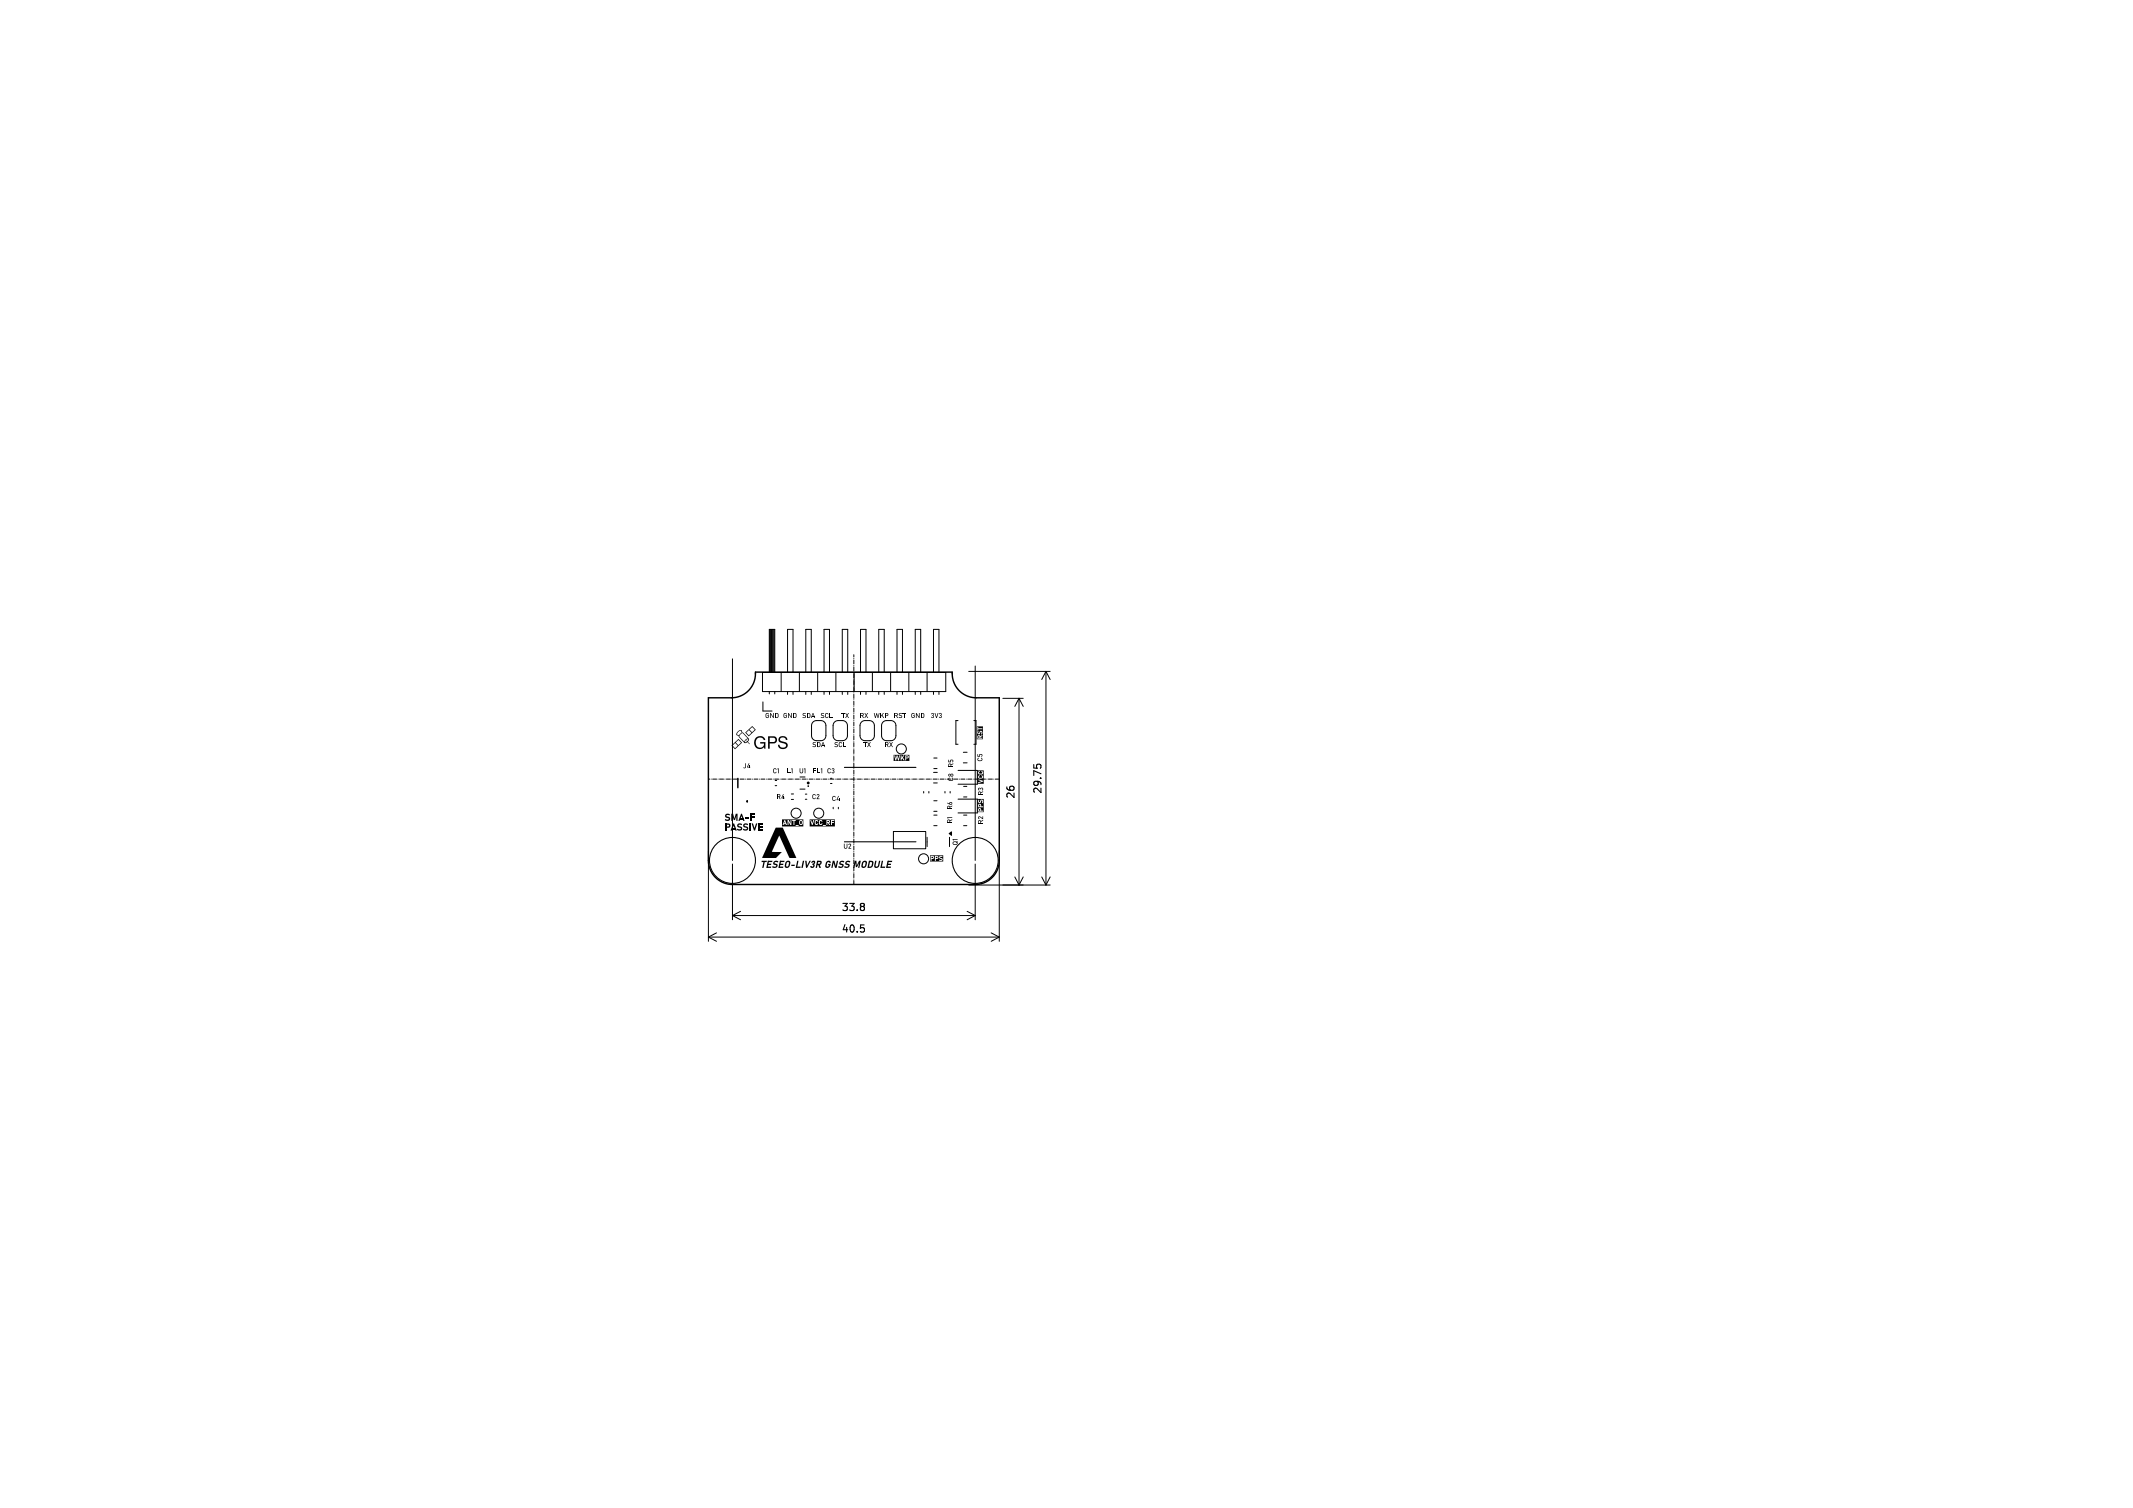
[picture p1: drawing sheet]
<svg xmlns="http://www.w3.org/2000/svg" width="297mm" height="210mm" viewBox="0 0 297 210" stroke-linecap="round" stroke-linejoin="round" font-family="sans-serif">
<defs><g id="words">
<g font-size="1.4">
<text x="141.5" y="111.3" transform="rotate(-90 141.5 111.3)">26</text>
<text x="145.2" y="110.6" transform="rotate(-90 145.2 110.6)">29.75</text>
<text x="117.1" y="130.1">40.5</text>
<text x="117.1" y="127.1">33.8</text>
</g>
</g></defs>
<g fill="none" stroke="#000" stroke-width=".2">
<path d="M98.6 97.2h3.2a3.4 3.4 0 0 0 3.4-3.6h27.4a3.4 3.4 0 0 0 3.3 3.6h3.2v22.6a3.4 3.4 0 0 1-3.3 3.4h-33.8a3.4 3.4 0 0 1-3.4-3.4zM102.7 108.4v1.3"/>
<circle cx="112.5" cy="109" r=".1"/>
</g>
<g fill="none" stroke="#000" stroke-width=".14">
<path d="M102 91.8v28M106.2 93.7h25.5v2.6h-25.5zM106.2 97.8v1.2h1.3M107.1 93.7v-6h.8v6M107.1 96.3v.3M107.2 87.7v6M107.3 87.7v6M107.4 87.7v6M107.5 87.7v6M107.7 87.7v6M107.8 87.7v6M107.9 96.3v.3"/>
<path d="M108.8 93.7v2.6M109.7 93.7v-6h.7v6M109.7 96.3v.4M110.4 96.3v.4M111.3 93.7v2.6M112.2 93.7v-6h.8v6M112.2 96.3v.4M113 96.3v.4M113.9 93.7v2.6M114.7 93.7v-6h.8v6M114.7 96.3v.4M115.5 96.3v.4"/>
<path d="M116.4 93.7v2.6M117.3 93.7v-6h.7v6M117.3 96.3v.4M118 96.3v.4M118.9 91.2v.3M118.9 91.7h.1M118.9 91.9v.6M118.9 92.7h.1M118.9 92.9v.5M118.9 93.6h.1M118.9 93.8v.6M118.9 94.6h.1"/>
<path d="M118.9 94.8v.5M118.9 95.5h.1M118.9 95.7v.6M118.9 96.5h.1M118.9 96.7v.6M118.9 97.5h.1M118.9 97.7v.5M118.9 98.4h.1M118.9 98.6v.6M118.9 99.4h.1M118.9 99.6v.5M118.9 93.7v2.6"/>
<path d="M119.8 93.7v-6h.8v6M119.8 96.3v.4M120.6 96.3v.4M121.5 93.7v2.6M122.4 93.7v-6h.7v6M122.4 96.3v.4M123.1 96.3v.4M124 93.7v2.6M124.9 93.7v-6h.8v6M124.9 96.3v.4M125.7 96.3v.4M126.6 93.7v2.6"/>
<path d="M127.4 93.7v-6h.8v6M127.4 96.3v.4M128.2 96.3v.4M129.1 93.7v2.6M130 93.7v-6h.7v6M130 96.3v.4M130.7 96.3v.4M134.9 93.5h11.3M135.8 92.8v27M139.6 97.3h2.9M141.9 97.3v26M141.9 97.3l.6 1.1"/>
<path d="M141.9 97.3l-.6 1.1M145.6 93.5v29.8M145.6 93.5l.6 1.1M145.6 93.5l-.5 1.1M98.6 118.5v12.6M98.6 108.5h.2M99 108.5h.1M99.2 108.5h.6M100 108.5h.1M100.2 108.5h.5M100.9 108.5h.1M101.1 108.5h.6"/>
<path d="M101.9 108.5h.1M102.1 108.5h.6M102.9 108.5h.1M103.1 108.5h.5M103.8 108.5h.1M104 108.5h.6M104.8 108.5h.1M105 108.5h.5M105.7 108.5h.1M105.9 108.5h.6M106.7 108.5h.1M106.9 108.5h.6"/>
<path d="M107.7 108.5h.1M107.9 108.5h.5M107.9 108.7h.2M107.9 109.4h.2M108.6 108.5h.1M108.8 108.5h.6M109.6 108.5h.1M109.8 108.5h.5M110.2 110.6h.3M110.2 111.3h.3M110.5 108.5h.1M110.7 108.5h.6"/>
<path d="M111.4 109.9h.7M111.4 108.2h.7M111.5 108.5h.1M111.7 108.5h.6M112.1 111.3h.2M112.1 110.6h.2M112.5 108.5h.1M112.7 108.5h.5M113.2 100.6l.4-.2h.7a.7 .7 0 0 1 .7 .7v1.3a.7 .7 0 0 1-.7 .8l-.6-.1a.7 .7 0 0 1-.7-.6v-1.5zM113.4 108.5h.1M113.6 108.5h.6M114.4 108.5h.1"/>
<path d="M114.6 108.5h.5M115.3 108.5h.1M115.5 108.5h.6M115.6 108.4h.2M115.6 109.1h.2M116 112.4v.2M116.2 100.6l.4-.2h.7a.7 .7 0 0 1 .7 .7v1.3a.7 .7 0 0 1-.7 .8l-.6-.1a.7 .7 0 0 1-.7-.6v-1.5zM116.3 108.5h.1M116.5 108.5h.6M116.7 112.4v.2M117.3 108.5h.1M117.5 108.5h.5"/>
<path d="M118.2 108.5h.1M118.4 108.5h.6M118.9 100.3h.1M118.9 100.5v.6M118.9 101.3h.1M118.9 101.5v.6M118.9 102.3h.1M118.9 102.5v.5M118.9 103.2h.1M118.9 103.4v.6M118.9 104.2h.1M118.9 104.4v.5"/>
<path d="M118.9 105.1h.1M118.9 105.3v.6M118.9 106.1h.1M118.9 106.3v.6M118.9 107.1h.1M118.9 107.3v.5M118.9 108h.1M118.9 108.2v.6M118.9 109h.1M118.9 109.2v.5M118.9 109.9h.1M118.9 110.1v.6"/>
<path d="M118.9 110.9h.1M118.9 111.1v.6M118.9 111.9h.1M118.9 112.1v.5M118.9 112.8h.1M118.9 113v.6M118.9 113.8h.1M118.9 114v.5M118.9 114.7h.1M118.9 114.9v.6M118.9 115.7h.1M118.9 115.9v.6"/>
<path d="M118.9 116.7h.1M118.9 116.9v.5M118.9 117.6h.1M118.9 117.8v.6M118.9 118.6h.1M118.9 118.8v.5M118.9 119.5h.1M118.9 119.7v.6M119.2 108.5h.1M119.4 108.5h.5M120 100.6l.3-.2h.8a.7 .7 0 0 1 .6 .7l.1 1.3a.7 .7 0 0 1-.8 .8l-.5-.1a.7 .7 0 0 1-.8-.6l.1-1.5zM120.1 108.5h.1"/>
<path d="M120.3 108.5h.6M121.1 108.5h.1M121.3 108.5h.6M122.1 108.5h.1M122.3 108.5h.5M123 100.6l.3-.2h.8a.7 .7 0 0 1 .6 .7l.1 1.3a.7 .7 0 0 1-.8 .8l-.5-.1a.7 .7 0 0 1-.7-.6v-1.5zM123 108.5h.1M123.2 108.5h.6M124 108.5h.1M124.2 108.5h.5M124.4 115.8h4.5v2.4h-4.5zM124.9 108.5h.1"/>
<path d="M125.1 108.5h.6M125.9 108.5h.1M126.1 108.5h.6M126.9 108.5h.1M127.1 108.5h.5M127.8 108.5h.1M128 108.5h.6M128.6 110.2v.2M128.8 108.5h.1M129 108.5h.5M129.1 116.6v1.3M129.3 110.2v.2"/>
<path d="M129.7 108.5h.1M129.9 108.5h.6M130 107.6h.5M130 109h.5M130 111.5h.5M130 113h.5M130 113.5h.5M130 115h.5M130 105.6h.5M130 107h.5M130.7 108.5h.1M130.9 108.5h.6"/>
<path d="M131.6 110.2v.2M131.7 108.5h.1M131.9 108.5h.5M132.2 116.6v1.3M132.3 110.2v.2M132.6 108.5h.1M132.8 108.5h.6M133.4 100.4h-.3v3.3h.3M133.4 111.3h2.7v1.9h-2.7M133.4 107.3h2.7v1.9h-2.7M133.6 108.5h.1M133.8 108.5h.5"/>
<path d="M134.1 104.8h.6M134.1 106.2h.6M134.2 109.5h.4M134.2 111h.4M134.2 113.5h.4M134.2 115h.4M134.5 108.5h.1M134.7 108.5h.6M135.5 108.5h.1M135.6 100.4h.3v3.3h-.3M135.7 108.5h.6M136.5 108.5h.1"/>
<path d="M136.7 108.5h.5M137.4 108.5h.1M137.6 108.5h.6M138.4 108.5h.1M138.6 108.5h.5M139.1 118.5v12.6M98.6 130.5h40.5M98.6 130.5l1.2 .6M99.8 129.9l-1.2 .6M102 120.3v7.8M102 127.5h33.8M102 127.5l1.1 .6"/>
<path d="M103.1 126.9l-1.1 .6M118.9 120.5h.1M118.9 120.7v.6M118.9 121.5h.1M118.9 121.7v.5M118.9 122.4h.1M118.9 122.6v.6M134.7 126.9l1.1 .6M134.9 123.3h11.3M135.8 120.3v7.8M135.8 127.5l-1.1 .6M138 129.9l1.1 .6"/>
<path d="M139.1 130.5l-1.1 .6M141.3 122.1l.6 1.2M142.5 122.1l-.6 1.2M145.1 122.1l.5 1.2M146.2 122.1l-.6 1.2"/>
<circle cx="104" cy="111.6" r=".05"/>
<circle cx="110.8" cy="113.2" r=".7"/>
<circle cx="112.5" cy="109.5" r=".05"/>
<circle cx="114" cy="113.2" r=".7"/>
<circle cx="125.5" cy="104.3" r=".7"/>
<circle cx="128.6" cy="119.6" r=".7"/>
</g>
<g fill="#000">
<path d="M106.7 99.3h.2l.2 .2-.4-.1v.5l.3-.1v-.1h-.2v-.1h.3v.1a.25 .25 0 0 1-.3 .3 .25 .25 0 0 1-.2-.2zM107.2 99.3h.1l.4 .5v-.5v.7l-.4-.6v.6h-.1zM107.9 99.3h.1v.7h-.1zM108 99.3a.3 .3 0 0 1 .4 .2l-.1 .4-.3 .1v-.1h.2l.1-.2v-.3h-.3zM109.2 99.3h.2l.2 .2-.4-.1v.5l.3-.1v-.1h-.2v-.1h.3v.1a.25 .25 0 0 1-.3 .3 .25 .25 0 0 1-.2-.2zM109.7 99.3h.1l.4 .5v-.5v.7l-.4-.6v.6h-.1zM110.4 99.3h.1v.7h-.1zM110.5 99.3a.3 .3 0 0 1 .4 .2l-.1 .4-.3 .1v-.1h.2l.1-.2v-.3h-.3zM111.8 99.3l.4 .1h-.3v.1a.27 .27 0 0 1 .3 .2 .27 .27 0 0 1-.1 .3 .27 .27 0 0 1-.4-.1l.1-.1 .3 .1v-.1a.28 .28 0 0 1-.3-.1 .28 .28 0 0 1 0-.3zM112.4 99.3h.1v.7h-.1zM112.4 99.3a.3 .3 0 0 1 .4 .2v.4l-.4 .1v-.1h.3v-.2v-.3h-.3zM113.2 99.3l.3 .7h-.1l-.2-.6-.2 .6h-.1z"/>
<path d="M113 99.7h.4v.1h-.4zM114.4 99.3l.4 .1h-.4v.1a.27 .27 0 0 1 .4 .2 .27 .27 0 0 1-.2 .3 .27 .27 0 0 1-.3-.1v-.1l.3 .1 .1-.1a.28 .28 0 0 1-.3-.1 .28 .28 0 0 1-.1-.3zM115 99.3h.2l.2 .2-.4-.1v.5l.4-.1a.24 .24 0 0 1-.3 .2 .24 .24 0 0 1-.2-.3zM115.5 99.3h.1v.7h-.1zM115.5 99.9h.4v.1h-.4zM117.2 99.3h.5v.1h-.5zM117.4 99.4h.1v.6h-.1zM118.1 99.3h.1l-.4 .7h-.1zM117.7 99.3h.1l.4 .7h-.1zM119.8 99.3h.1v.7h-.1zM119.8 99.3h.3a.2 .2 0 0 1 .2 .2 .2 .2 0 0 1-.2 .2h-.3v-.1h.3l.1-.2h-.4zM120 99.7h.1l.2 .3h-.1z"/>
<path d="M120.8 99.3h.1l-.4 .7h-.1zM120.4 99.3h.1l.4 .7h-.1zM121.7 99.3h.1l.1 .5 .1-.5 .2 .5 .2-.5h.1l-.2 .7h-.1l-.1-.5-.2 .5h-.1zM122.6 99.3h.1v.7h-.1zM123 99.3h.1l-.5 .5zM122.8 99.6v-.1l.3 .5h-.1zM123.2 99.3h.1v.7h-.1zM123.3 99.3h.2a.21 .21 0 0 1 .2 .2 .21 .21 0 0 1-.2 .2h-.2v-.1h.2l.1-.2h-.3zM124.5 99.3h.1v.7h-.1zM124.6 99.3h.2a.2 .2 0 0 1 .2 .2 .2 .2 0 0 1-.2 .2h-.2v-.1h.3v-.2h-.3zM124.8 99.7h.1l.1 .3h-.1zM125.2 99.3l.4 .1h-.3v.1a.27 .27 0 0 1 .3 .2 .27 .27 0 0 1-.1 .3 .27 .27 0 0 1-.4-.1l.1-.1 .3 .1v-.1a.28 .28 0 0 1-.3-.1 .28 .28 0 0 1 0-.3z"/>
<path d="M125.7 99.3h.5v.1h-.5zM125.9 99.4h.1v.6h-.1zM127 99.3h.2l.2 .2-.4-.1v.5l.3-.1v-.1h-.2v-.1h.3v.1a.25 .25 0 0 1-.3 .3 .25 .25 0 0 1-.2-.2zM127.5 99.3h.1l.4 .5v-.5v.7l-.4-.6v.6h-.1zM128.2 99.3h.1v.7h-.1zM128.3 99.3a.3 .3 0 0 1 .4 .2l-.1 .4-.3 .1v-.1h.2l.1-.2v-.3h-.3zM129.7 99.3a.18 .18 0 0 1 .3 .1 .18 .18 0 0 1-.1 .2 .21 .21 0 0 1 .1 .4 .22 .22 0 0 1-.4-.2h.1a.12 .12 0 0 0 .2 .1 .12 .12 0 0 0 .1-.2 .12 .12 0 0 0-.2 0l.1-.3-.3 .1zM130.1 99.3h.1l.2 .5 .2-.5h.1l-.3 .7zM130.8 99.3a.18 .18 0 0 1 .3 .1 .18 .18 0 0 1-.1 .2 .2 .2 0 0 1 0 .4 .2 .2 0 0 1-.3-.2h.1a.12 .12 0 0 0 .2 .1 .12 .12 0 0 0 0-.2 .12 .12 0 0 0-.1 0l.1-.3-.3 .1zM101 114.7h.2v1h-.2zM101.1 114.7h.3a.3 .3 0 0 1 .3 .3 .3 .3 0 0 1-.3 .3h-.3v-.2h.3l.1-.1-.1-.1h-.3zM101.1 113.4l.2-.1 .3 .1v.2l-.4-.1v.2a.35 .35 0 0 1 .5 .4 .35 .35 0 0 1-.6 .2l-.2-.1 .1-.2 .3 .1h.2l-.2-.2a.3 .3 0 0 1-.3-.2 .3 .3 0 0 1 .1-.3z"/>
<path d="M102.1 114.7h.1l.4 1h-.2l-.2-.7-.3 .7h-.2zM101.9 115.3h.5v.2h-.5zM101.8 113.3h.3l.2 .7 .2-.7h.2v1h-.2v-.8l-.2 .7h-.1l-.2-.7v.8h-.2zM103.2 113.3h.1l.4 1h-.2l-.3-.7-.2 .7h-.2zM102.7 114.7h.3l.3 .1v.1h-.4v.1a.35 .35 0 0 1 .4 .4 .35 .35 0 0 1-.5 .2h-.2l.1-.2 .3 .1 .2-.1-.2-.1a.3 .3 0 0 1-.3-.2 .3 .3 0 0 1 0-.4zM103 114h.5v.2h-.5zM101.9 103.8l.4-.4h.2l.3 .4 .2-.2a.17 .17 0 0 0 .2-.2 .17 .17 0 0 0-.2-.2h-.1a.16 .16 0 0 0-.1-.2 .16 .16 0 0 0-.2 .2l-.3 .2 .5-.5 .4 .4a.18 .18 0 0 1 .1 .2 .18 .18 0 0 1-.2 .1l-.8 .7-.4-.5h.1l.4 .4 .3-.4-.3-.3-.4 .3zM102.7 101.9l.3-.2h.3l.1 .3 .9 .9v.1a.34 .34 0 0 0 .1 .6l-.3-.3a.31 .31 0 0 1-.6 0l.4 .1 .1-.1v-.2a.12 .12 0 0 0 .2 0 .12 .12 0 0 0-.1-.2 .12 .12 0 0 0-.2 .1l-.2 .3h-.2l-.6-.7 .7 .7 .2-.3 .3-.2-.7-.7-.3 .2-.2 .3-.4-.2 .1-.1 .3 .1 .4-.4-.1-.3-.2 .1-.5 .5zM103.8 106.3h.1v.6l-.3 .1-.1-.1 .3-.1zM103.8 113.9h.5v.2h-.5zM103.6 114.7h.2l.4 .1-.1 .1h-.4v.1a.35 .35 0 0 1 .5 .4 .35 .35 0 0 1-.6 .2h-.2l.1-.2 .3 .1 .2-.1-.2-.1a.3 .3 0 0 1-.3-.2 .3 .3 0 0 1 .1-.4zM104.3 106.3h.1l-.3 .5h.4v.1h-.5z"/>
<path d="M104.3 106.6h.1v.4h-.1zM104.5 113.3h.1v1h-.1zM104.3 114.7h.2v1h-.2zM104.5 113.7h.5v.2h-.5zM104.5 113.3h.6v.2h-.6zM103.8 102l.4-.4h.2l.2 .2a.16 .16 0 0 0 .2 .2 .16 .16 0 0 0 .1-.2 .17 .17 0 0 0 .2-.2 .17 .17 0 0 0-.2-.2 .15 .15 0 0 0-.2-.2 .15 .15 0 0 0-.1 .2l-.4 .2 .5-.5 .4 .4a.16 .16 0 0 1 .1 .2 .16 .16 0 0 1-.1 .1l-.8 .7-.5-.5h.1l.4 .4 .3-.3-.3-.4-.4 .3zM104.7 114.7h.1l.3 .6 .2-.6h.2l-.4 1h-.1zM105.6 114.7h.2v1h-.2zM105.7 115.5h.5v.2h-.5zM105.7 115.1h.5v.2h-.5zM105.7 114.7h.5v.2h-.5zM105.3 102.7a.75 .75 0 0 1 1.3 .4h-.3a.61 .61 0 0 0-.8-.3 .61 .61 0 0 0-.3 .8 .57 .57 0 0 0 .6 .5 .57 .57 0 0 0 .6-.6h-.5v-.2h.7v1h-.2v-.2l-.4 .2h-.4l-.3-.2-.2-.3a1.07 1.07 0 0 1 .2-1.1z"/>
<path d="M106.9 102.5h.9a.52 .52 0 0 1 .4 .7 .52 .52 0 0 1-.7 .3h-.3v.8h-.3v-1h.9a.34 .34 0 0 0 .1-.4 .34 .34 0 0 0-.5-.2h-.2v.6h-.3zM107.7 107h.3l.1 .2-.3-.1v.5l.3-.1a.24 .24 0 0 1-.2 .2 .24 .24 0 0 1-.2-.3zM108.2 110.6h.1v.7h-.1zM108.2 110.6h.3a.2 .2 0 0 1 .2 .2 .2 .2 0 0 1-.2 .2h-.3v-.1h.3l.1-.2h-.4zM108.2 107.1l.2-.1v.7h-.1v-.6l-.1 .1zM108 115.3h1l1.9 4.2h-1l-1.4-3.1-1 2.2 1.4 .1-.9 .8h-1.9zM108.4 111h.1l.2 .3h-.1zM109 110.6h.1l-.2 .5h.3v.1h-.4zM108.5 102.7a.66 .66 0 0 1 1.1 .3h-.2a.39 .39 0 0 0-.4-.3 .39 .39 0 0 0-.4 .4l.8 .3a.55 .55 0 0 1 .2 .7 .55 .55 0 0 1-.8 .2 .56 .56 0 0 1-.5-.6l.2 .1a.45 .45 0 0 0 .5 .3 .45 .45 0 0 0 .4-.4l-.1-.1-.7-.2a.43 .43 0 0 1-.1-.7zM109.1 110.9h.1v.4h-.1zM109.3 114.4l.1 .3h-.2zM109.6 107h.1v.7h-.1z"/>
<path d="M109.7 107.6h.4v.1h-.4zM109.5 120l.2-.1h.3v.6a.36 .36 0 0 1-.3 .4 .36 .36 0 0 1-.4-.3l.3 .1 .2-.1 .1-.4-.2-.2-.2 .2v.4h-.2zM110.2 107.1l.2-.1v.7h-.1v-.6l-.1 .1zM111.4 114.4h.2v.4l-.2-.1zM111.3 107h.1l.1 .5 .1 .1 .1-.1v-.5h.1v.4a.24 .24 0 0 1-.2 .3 .24 .24 0 0 1-.3-.3zM108.9 114.1h3v1h-3v-.1h2.3v-.1h-.4v.1h-1.9v-.1h.2v-.1l.7 .1v-.5l.2 .5h.2v-.6h.3v.6h.1v-.5h.7v.2a.25 .25 0 0 0 .2 .3 .25 .25 0 0 0 .3-.3v-.2a.25 .25 0 0 0-.3-.2 .25 .25 0 0 0-.2 .2h-.7v-.1h.2v-.1h-.5v.1l-.2-.1v.5l-.3-.5h-.1v.7h-.1l-.3-.7h-.1l-.2 .7h-.1zM111.8 119.9h.2l-.2 1h-.2zM112 107.1l.1-.1v.7v-.6l-.1 .1zM113.2 107h.1v.7h-.1zM113.3 107.3h.3v.1h-.3zM113.3 107h.4v.1h-.4zM113.2 110.6h.2l.2 .2-.3-.1v.5l.3-.1a.24 .24 0 0 1-.3 .2 .24 .24 0 0 1-.2-.3z"/>
<path d="M113.2 103.4h.4l-.3 .1v.1a.27 .27 0 0 1 .3 .2 .27 .27 0 0 1-.1 .3 .27 .27 0 0 1-.4-.1l.1-.1h.3v-.1a.28 .28 0 0 1-.3-.1 .28 .28 0 0 1 0-.3zM113.8 110.6a.2 .2 0 0 1 .3 0 .2 .2 0 0 1-.1 .3l-.2 .3h.3v.1h-.4l.3-.4a.11 .11 0 0 0 0-.2 .11 .11 0 0 0-.2 .1h-.1zM113.8 103.3h.1v.7h-.1zM113.8 107h.1v.7h-.1zM113.8 107.6h.4v.1h-.4zM113.8 103.3a.3 .3 0 0 1 .4 .2v.5h-.4v-.1h.3v-.1v-.3l-.3-.1zM114.6 103.3l.3 .7h-.1l-.2-.5-.2 .5h-.1zM114.4 103.8h.4v.1h-.4zM114.3 107.1l.2-.1v.7h-.1v-.6l-.1 .1zM115.2 114.3h.2v.2h-.2zM115.3 107h.2l.2 .2-.3-.1v.5l.3-.1a.24 .24 0 0 1-.3 .2 .24 .24 0 0 1-.2-.3zM115.9 107a.18 .18 0 0 1 .2 .1 .18 .18 0 0 1 0 .2 .2 .2 0 0 1 0 .4 .2 .2 0 0 1-.3-.2h.1a.12 .12 0 0 0 .1 .1 .12 .12 0 0 0 .1-.2 .12 .12 0 0 0-.2 0l.2-.3-.3 .1z"/>
<path d="M116 110.9l.2-.1 .2 .2h-.4v.4l.4-.1a.24 .24 0 0 1-.3 .2 .24 .24 0 0 1-.2-.2zM112.7 114.1h3.5v1h-3.5v-.1h2.3v-.1h-.4v.1h-1.9v-.8h.1l.3 .7h.1l.1-.5h.1v.2a.25 .25 0 0 0 .3 .3 .25 .25 0 0 0 .2-.2l-.3 .1v-.4h.4v.2a.25 .25 0 0 0 .3 .3 .25 .25 0 0 0 .2-.2l-.3 .1v-.3h.9v.4h.1v-.3l.2 .3h.4v-.3h.3v-.1h-.3v-.2h.4v-.1h-.5v.7h-.1l-.2-.3a.21 .21 0 0 0 .2-.2 .21 .21 0 0 0-.2-.2h-.3v.3h-.9v-.2l.3 .1a.25 .25 0 0 0-.2-.2 .25 .25 0 0 0-.3 .2h-.4l.1-.1 .2 .1a.25 .25 0 0 0-.2-.2 .25 .25 0 0 0-.3 .2h-.1l.1-.2h-.2l-.1 .5-.1-.5h-.3zM116.3 103.4h.4l-.4 .1v.1a.27 .27 0 0 1 .4 .2 .27 .27 0 0 1-.2 .3 .27 .27 0 0 1-.3-.1v-.1h.3l.1-.1a.28 .28 0 0 1-.3-.1 .28 .28 0 0 1-.1-.3zM116.7 110.8h.1l-.2 .5h.3v.1h-.4zM116.8 111.1h.1v.4h-.1zM116.9 103.4l.2-.1 .2 .2h-.4v.4l.4-.1a.24 .24 0 0 1-.3 .2 .24 .24 0 0 1-.2-.2zM117.4 103.3h.1v.7h-.1zM117.4 103.9h.4v.1h-.4zM117.5 117.5h.1v.5l.1 .1 .2-.1v-.5h.1v.4a.24 .24 0 0 1-.3 .3 .24 .24 0 0 1-.2-.3zM118.2 117.5a.2 .2 0 0 1 .3 0 .2 .2 0 0 1 0 .3l-.2 .3h.2v.1h-.4l.3-.4a.11 .11 0 0 0 0-.2 .11 .11 0 0 0-.2 .1h-.1zM120.2 103.3h.5v.1h-.5zM120.4 103.4h.1v.6h-.1z"/>
<path d="M120.1 120l.3-.1h.3v.6a.36 .36 0 0 1-.4 .4 .36 .36 0 0 1-.4-.3l.4 .1 .1-.1 .1-.4-.1-.2-.2 .2-.1 .4h-.2zM121.1 103.3h.2l-.5 .7h-.1zM120.7 103.3h.1l.5 .7h-.1zM123.2 103.3h.1v.7h-.1zM123.3 103.3h.2a.2 .2 0 0 1 .2 .2 .2 .2 0 0 1-.2 .2h-.2l.3-.1v-.1l-.3-.1zM123.5 103.7h.1l.1 .3h-.1zM124.2 103.3h.1l-.4 .7h-.1zM123.8 103.3h.1l.4 .7h-.1zM126.2 105.3h.2v.2h-.2zM124.4 105.1h2.2v.9h-2.2v-.8h.1l.2 .7h.1l.1-.5 .1 .5h.5l.1-.3 .2 .3h.2l-.3-.4h.3v.4h.2v-.3h.1a.21 .21 0 0 0 .2-.2 .21 .21 0 0 0-.2-.2h-.3v.3h-.3l.2-.3h-.1l-.3 .3v-.3h-.1v.7h-.2l.1-.7h-.1l-.1 .5-.1-.5h-.1l-.2 .5-.1-.5h-.2zM129.7 119.3h.2v.2h-.2zM130.3 119.3h.2v.2h-.2z"/>
<path d="M129.5 119.1h1.8v.9h-1.8v-.5h.1v.4h.1v-.3l.4-.1h.1v.4l.5-.1a.26 .26 0 0 0 .4 .1 .26 .26 0 0 0 .1-.4l-.3-.1h.3v-.1a.26 .26 0 0 0-.3-.1 .26 .26 0 0 0-.1 .3 .26 .26 0 0 0 .3 .1l-.1 .2-.2-.1-.1 .1h-.4v-.2h.2a.21 .21 0 0 0 .2-.2 .21 .21 0 0 0-.2-.2h-.3v.3h-.1l-.1-.3h-.4v.3h-.1zM131.9 113.8h.7v.1h-.6l.1 .1h-.1zM132 112.3h.3v.3h-.1v-.2l-.1-.1-.1 .1v.2h-.1zM132 114.2h.3v.4h-.1v-.3l-.1-.1-.1 .1v.3h-.1zM131.9 111.8l.4 .1a.12 .12 0 0 0 .1 .1 .12 .12 0 0 0 .1-.2 .12 .12 0 0 0-.2 .1h-.1a.22 .22 0 0 1 .3-.2 .22 .22 0 0 1 .1 .3 .22 .22 0 0 1-.4 0l-.3-.1zM132.1 106.4h.3v.4v-.3l-.2-.1-.1 .1v.3h-.1zM131.9 112.6h.7v.1h-.7zM132.3 112.4l.3-.2v.1l-.3 .2zM131.9 114.5h.7v.1h-.7zM132.3 114.3l.3-.2v.1l-.3 .2zM132.1 107.8h.3a.2 .2 0 0 1 .3 0 .2 .2 0 0 1 0 .3 .2 .2 0 0 1-.3 0h-.3l-.1-.2 .2 .1 .2-.1a.11 .11 0 0 0 .2 .1 .11 .11 0 0 0 0-.1 .11 .11 0 0 0-.2 0l-.2-.1-.2 .1zM132.6 116.9h.7h-.5v.1h-.1z"/>
<path d="M132 106.7h.7v.1h-.7zM132.4 106.5l.3-.2v.1l-.3 .2zM132.1 108.3h.1v.3l.3 .1 .2-.2-.2-.2a.24 .24 0 0 1 .2 .2 .24 .24 0 0 1-.2 .3l-.4-.1zM132 105.8h.1v.3h.2a.22 .22 0 0 1 .1-.3 .22 .22 0 0 1 .3 .1 .22 .22 0 0 1-.1 .3v-.1a.12 .12 0 0 0-.1-.2 .12 .12 0 0 0-.1 .2v.1h-.4zM132.7 117.3l.5-.1 .1-.1v.4l-.1 .1h-.4l-.2-.2 .2 .2h.3l.1-.2-.3-.1-.3 .1zM136.2 102.5h.2v.2h-.2zM136.3 112.7h.2v.2h-.2zM136.3 112.1h.2v.2h-.2zM136.3 110.3h.3v.3h-.1v-.2l-.1-.1-.1 .1v.2h-.1zM136.3 114.3h.3v.3h-.1v-.2l-.1-.1-.1 .1v.2h-.1zM136.2 105.6l.1-.1-.1 .4h.4l.1-.1-.1-.3a.24 .24 0 0 1 .2 .3 .24 .24 0 0 1-.3 .2l-.4-.1zM136.1 105h.1v.3h.1a.22 .22 0 0 1 .2-.3 .22 .22 0 0 1 .2 .1 .22 .22 0 0 1-.1 .3l.1-.1a.12 .12 0 0 0-.1-.2 .12 .12 0 0 0-.1 .2v.1h-.4z"/>
<path d="M136 101.2h.9v1.7h-.9v-.3h.1v.3h.7v-.2h-.3l.3-.2v-.2l-.3 .2a.21 .21 0 0 0-.2-.1 .21 .21 0 0 0-.2 .2h-.1v-.6h.1a.23 .23 0 0 0 .2 .3 .23 .23 0 0 0 .2-.4l.2 .1-.1 .2a.19 .19 0 0 0 .2-.1 .19 .19 0 0 0 0-.2 .23 .23 0 0 0-.3-.1 .23 .23 0 0 0-.2 .3h-.1l.1-.3h-.1l-.2 .2v-.3h.2v-.1h.6v-.2h-.6v-.2h-.1v.5h-.1zM136.2 110.6h.7v.1h-.7zM136.6 110.4l.3-.2v.1l-.3 .2zM136.2 114.6h.7v.1h-.7zM136.6 114.4l.3-.2v.1l-.3 .2zM136.2 113.7h.2l.4 .2v-.2h.1v.4l-.4-.3a.11 .11 0 0 0-.2 0 .11 .11 0 0 0 .1 .2v.1l-.2-.1zM136.2 109.7h.2l.1 .1a.2 .2 0 0 1 .4 0 .2 .2 0 0 1-.2 .3v-.1a.12 .12 0 0 0 .1-.2 .12 .12 0 0 0-.2 0 .12 .12 0 0 0 0 .1l-.3-.1 .1 .3h-.1l-.1-.2zM136.1 107.3h.9v1.9h-.9v-.6l.6 .2-.5 .1v.2l.7-.3v-.1l-.7-.2v.1h-.1v-.4l.2 .2 .3 .1a.25 .25 0 0 0 .3-.3 .25 .25 0 0 0-.2-.2l.1 .2-.1 .1h-.4l.1-.3-.3 .2v-.6l.2 .2 .3 .1a.25 .25 0 0 0 .3-.3 .25 .25 0 0 0-.2-.2l.1 .3h-.4l-.1-.1 .1-.2-.3 .2zM136.1 111.3h.9v1.8h-.9v-.4h.1v.3h.7v-.1h-.3v-.2a.21 .21 0 0 0-.2-.2 .21 .21 0 0 0-.2 .2h-.1v-.6h.1v.3h.7v-.1h-.3v-.2a.21 .21 0 0 0-.2-.2 .21 .21 0 0 0-.2 .2h-.1v-.5h.1a.23 .23 0 0 0 .3 .2 .23 .23 0 0 0 .1-.3h.2l-.1 .3a.19 .19 0 0 0 .2-.1 .19 .19 0 0 0 0-.2 .23 .23 0 0 0-.3-.1 .23 .23 0 0 0-.1 .3h-.2l.1-.3h-.1l-.2 .2zM106.1 119.9h.7l-.1 .2h-.7zM106.3 120h.2l-.2 .9h-.2zM106.9 119.9h.2l-.2 1h-.2z"/>
<path d="M106.8 120.7h.6v.2h-.6zM106.9 120.3h.5v.2h-.6zM107 119.9h.6l-.1 .2h-.6zM107.8 120l.3-.1 .3 .1-.1 .1h-.4v.1a.34 .34 0 0 1 .4 .4 .34 .34 0 0 1-.5 .3l-.3-.1 .1-.2 .3 .1 .2-.2-.4-.2zM108.6 119.9h.2l-.2 1h-.2zM108.5 120.7h.6l-.1 .2h-.5zM108.6 120.3h.5l-.1 .2h-.5zM108.7 119.9h.5v.2h-.6zM110.2 120.4h.5l-.1 .2h-.4zM111 119.9h.2l-.2 1h-.2zM110.9 120.7h.6l-.1 .2h-.5zM112.1 119.9h.2l.1 .6 .3-.6h.2l-.5 1h-.2z"/>
<path d="M113 120a.26 .26 0 0 1 .5-.1 .26 .26 0 0 1-.2 .4 .3 .3 0 0 1 0 .5 .3 .3 0 0 1-.5-.2h.2a.12 .12 0 0 0 .2 0 .12 .12 0 0 0 0-.2h-.1v-.1l.2-.1v-.1l-.4 .1zM113.8 119.9h.2l-.2 1h-.2zM113.9 119.9h.3a.31 .31 0 0 1 .2 .3 .31 .31 0 0 1-.3 .3h-.4l.1-.2h.3l.1-.1v-.1h-.4zM113.9 120.4h.2l.2 .5h-.2zM115.1 120l.4-.1 .2 .3-.5-.1-.1 .5h.3v-.1h-.1v-.2h.4l-.1 .2a.36 .36 0 0 1-.3 .4 .36 .36 0 0 1-.4-.4zM116 119.9h.2l.2 .8 .1-.8h.2l-.2 1h-.2l-.2-.8-.2 .8h-.2zM117 120l.3-.1 .3 .1-.1 .1h-.4v.1a.34 .34 0 0 1 .4 .4 .34 .34 0 0 1-.5 .3l-.3-.1 .1-.2 .3 .1 .2-.2-.4-.2zM117.8 120l.3-.1 .3 .1-.1 .1h-.4v.1a.34 .34 0 0 1 .4 .4 .34 .34 0 0 1-.5 .3l-.3-.1 .1-.2 .4 .1 .1-.2-.4-.2zM119 119.9h.2l.1 .6 .3-.6h.3l-.2 1h-.2l.1-.8-.3 .7h-.1l-.1-.7-.1 .8h-.2zM121 119.9h.2l-.2 1h-.2zM121.1 119.9h.2a.27 .27 0 0 1 .3 .3l-.2 .5-.5 .2v-.2h.4l.1-.2v-.4h-.4zM121.9 119.9h.1l-.1 .6a.17 .17 0 0 0 .2 .2 .17 .17 0 0 0 .2-.2l.1-.6h.2l-.2 .6a.36 .36 0 0 1-.3 .4 .36 .36 0 0 1-.4-.4z"/>
<path d="M122.8 119.9h.2l-.2 1h-.2zM122.7 120.7h.6l-.1 .2h-.5zM123.6 119.9h.2l-.2 1h-.2zM123.5 120.7h.6l-.1 .2h-.6zM123.6 120.3h.5l-.1 .2h-.5zM123.7 119.9h.5v.2h-.6z"/>
</g>
<g fill="#000" stroke="#000" stroke-width=".14">
<path d="M132.2 116.1l.3-.3v.5z"/>
<circle cx="104" cy="111.7" r=".05"/>
<circle cx="104" cy="111.6" r=".05"/>
</g>
<g fill="none" stroke="#000" stroke-width=".15">
<path d="M117.6 106.9h9.9M117.6 117.2h9.9M143.9 106.5v.4M144.3 106.9v-.3l.2-.2 .4 .1v.4M119.8 128.8h.5M120.2 129.2l.2 .2v.2l-.2 .2M120.2 125.8l.2 .2-.2 .2 .1 .1 .1 .3-.2 .2"/>
<circle cx="102" cy="119.8" r="3.2"/>
<circle cx="135.8" cy="119.8" r="3.2"/>
</g>
<use href="#words"/>
</svg>
